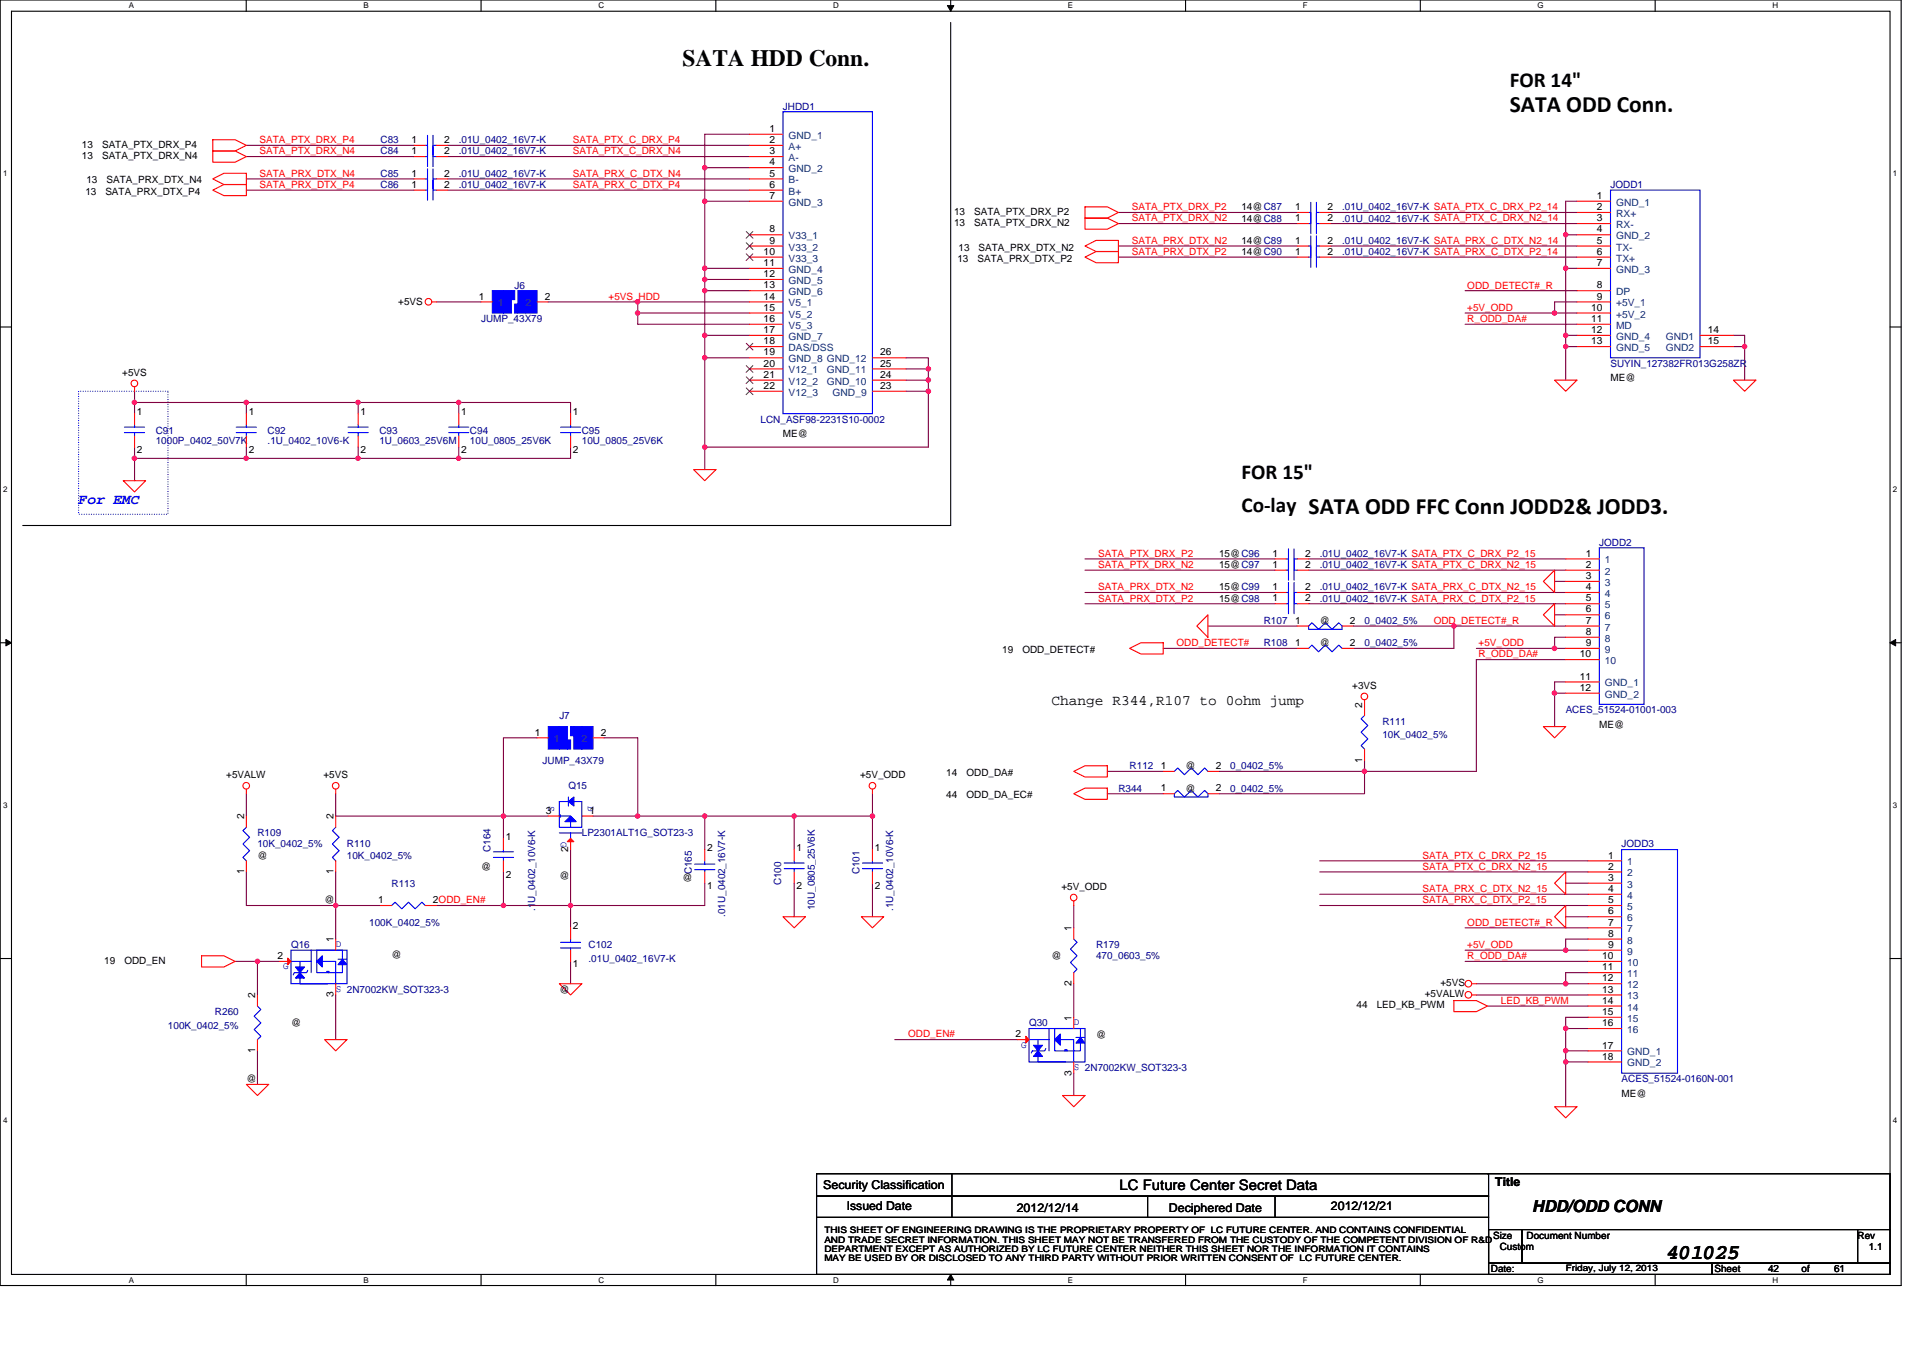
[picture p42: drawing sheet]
<svg xmlns="http://www.w3.org/2000/svg" width="297mm" height="210mm" viewBox="0 0 297 210" stroke-linecap="round" stroke-linejoin="round" font-family="sans-serif">
<defs><g id="words">
<g font-size="3.6">
<text x="105.4" y="10.2">SATA HDD Conn.</text>
<text x="233.2" y="17.3">SATA ODD Conn.</text>
</g>
<g font-size="3.3">
<text x="233.2" y="13.5">FOR 14&quot;</text>
<text x="191.8" y="74">FOR 15&quot;</text>
<text x="191.8" y="79.1">Co‐lay SATA ODD FFC Conn JODD2&amp; JODD3.</text>
<text x="257.4" y="194.5">401025</text>
</g>
<text font-size="2.6" x="236.7" y="187.2">HDD/ODD CONN</text>
<text font-size="2.2" fill="#00f" x="12.1" y="77.9">For EMC</text>
<g font-size="2.2">
<text x="162.4" y="108.9">Change R344,R107 to 0ohm jump</text>
<text x="172.9" y="183.9">LC Future Center Secret Data</text>
</g>
<g font-size="1.9">
<text x="127.2" y="183.7">Security Classification</text>
<text x="231" y="183.3">Title</text>
<text x="130.8" y="187">Issued Date</text>
<text x="157.1" y="187.2">2012/12/14</text>
<text x="180.5" y="187.2">Deciphered Date</text>
<text x="205.6" y="187">2012/12/21</text>
</g>
<g font-size="1.5" fill="#000080">
<text x="120.9" y="17">JHDD1</text>
<text x="58.8" y="23.9">C84</text>
<text x="58.8" y="22.1">C83</text>
<text x="70.9" y="23.9">.01U_0402_16V7-K</text>
<text x="70.9" y="22.1">.01U_0402_16V7-K</text>
<text x="58.8" y="29">C86</text>
<text x="58.8" y="27.3">C85</text>
<text x="70.9" y="29">.01U_0402_16V7-K</text>
<text x="70.9" y="27.3">.01U_0402_16V7-K</text>
<text x="248.8" y="29">JODD1</text>
<text x="207.3" y="34.2">.01U_0402_16V7-K SATA_PTX_C_DRX_N2_14</text>
<text x="207.3" y="32.5">.01U_0402_16V7-K SATA_PTX_C_DRX_P2_14</text>
<text x="207.3" y="37.7">.01U_0402_16V7-K SATA_PRX_C_DTX_N2_14</text>
<text x="207.3" y="39.4">.01U_0402_16V7-K SATA_PRX_C_DTX_P2_14</text>
<text x="79.5" y="44.6">J6</text>
<text x="74.3" y="49.8">JUMP_43X79</text>
<text x="248.8" y="56.7">SUYIN_127382FR013G258ZR</text>
<text x="117.5" y="65.3">LCN_ASF98-2231S10-0002</text>
<text x="24.1" y="67">C91</text>
<text x="24.1" y="68.6">1000P_0402_50V7K</text>
<text x="41.3" y="67">C92</text>
<text x="41.3" y="68.6">.1U_0402_10V6-K</text>
<text x="58.6" y="67">C93</text>
<text x="58.6" y="68.6">1U_0603_25V6M</text>
<text x="72.6" y="67">C94</text>
<text x="72.6" y="68.6">10U_0805_25V6K</text>
<text x="89.9" y="67">C95</text>
<text x="89.9" y="68.6">10U_0805_25V6K</text>
<text x="203.9" y="87.8">.01U_0402_16V7-K SATA_PTX_C_DRX_N2_15</text>
<text x="203.9" y="86">.01U_0402_16V7-K SATA_PTX_C_DRX_P2_15</text>
<text x="247" y="84.3">JODD2</text>
<text x="203.9" y="92.9">.01U_0402_16V7-K SATA_PRX_C_DTX_P2_15</text>
<text x="203.9" y="91.2">.01U_0402_16V7-K SATA_PRX_C_DTX_N2_15</text>
<text x="195.2" y="96.4">R107</text>
<text x="195.2" y="99.9">R108</text>
<text x="210.8" y="96.4">0_0402_5%</text>
<text x="210.8" y="99.9">0_0402_5%</text>
<text x="86.4" y="111.1">J7</text>
<text x="213.5" y="112">R111</text>
<text x="241.8" y="110.2">ACES_51524-01001-003</text>
<text x="83.8" y="118">JUMP_43X79</text>
<text x="174.5" y="118.9">R112</text>
<text x="190" y="118.9">0_0402_5%</text>
<text x="213.5" y="114">10K_0402_5%</text>
<text x="87.8" y="122">Q15</text>
<text x="172.8" y="122.3">R344</text>
<text x="190" y="122.3">0_0402_5%</text>
<text x="39.8" y="129.2">R109</text>
<text x="39.8" y="130.9">10K_0402_5%</text>
<text x="53.6" y="130.9">R110</text>
<text x="75.8" y="131.6" transform="rotate(-90 75.8 131.6)">C164</text>
<text x="89.9" y="129.2">LP2301ALT1G_SOT23-3</text>
<text x="250.5" y="130.9">JODD3</text>
<text x="53.6" y="132.7">10K_0402_5%</text>
<text x="60.5" y="137">R113</text>
<text x="106.8" y="135.1" transform="rotate(-90 106.8 135.1)">C165</text>
<text x="120.7" y="136.8" transform="rotate(-90 120.7 136.8)">C100</text>
<text x="132.8" y="135.1" transform="rotate(-90 132.8 135.1)">C101</text>
<text x="57" y="143">100K_0402_5%</text>
<text x="82.7" y="140.8" transform="rotate(-90 82.7 140.8)">.1U_0402_10V6-K</text>
<text x="112" y="141.6" transform="rotate(-90 112 141.6)">.01U_0402_16V7-K</text>
<text x="125.9" y="140.6" transform="rotate(-90 125.9 140.6)">10U_0805_25V6K</text>
<text x="137.9" y="140.8" transform="rotate(-90 137.9 140.8)">.1U_0402_10V6-K</text>
<text x="45" y="146.5">Q16</text>
<text x="90.9" y="146.5">C102</text>
<text x="90.9" y="148.6">.01U_0402_16V7-K</text>
<text x="169.3" y="146.5">R179</text>
<text x="169.3" y="148.2">470_0603_5%</text>
<text x="25.9" y="158.9">100K_0402_5%</text>
<text x="33.2" y="156.8">R260</text>
<text x="159" y="158.6">Q30</text>
<text x="250.5" y="167.2">ACES_51524-0160N-001</text>
</g>
<g font-size="1.5">
<text x="12.7" y="22.8">13</text>
<text x="15.8" y="22.8">SATA_PTX_DRX_P4</text>
<text x="63.6" y="23.8">1</text>
<text x="63.6" y="22.1">1</text>
<text x="68.6" y="23.8">2</text>
<text x="68.6" y="22.1">2</text>
<text x="118.8" y="20.4">1</text>
<text x="118.8" y="22.1">2</text>
<text x="118.8" y="23.8">3</text>
<text x="12.7" y="24.6">13</text>
<text x="13.4" y="28.3">13</text>
<text x="15.8" y="24.6">SATA_PTX_DRX_N4</text>
<text x="16.5" y="28.3">SATA_PRX_DTX_N4</text>
<text x="63.6" y="29">1</text>
<text x="63.6" y="27.3">1</text>
<text x="68.6" y="29">2</text>
<text x="68.6" y="27.3">2</text>
<text x="118.8" y="25.5">4</text>
<text x="118.8" y="27.3">5</text>
<text x="118.8" y="29">6</text>
<text x="13.2" y="30.1">13</text>
<text x="16.3" y="30.1">SATA_PRX_DTX_P4</text>
<text x="118.8" y="30.7">7</text>
<text x="118.8" y="35.9">8</text>
<text x="147.4" y="34.9">13</text>
<text x="147.4" y="33.2">13</text>
<text x="150.5" y="34.9">SATA_PTX_DRX_N2</text>
<text x="150.5" y="33.2">SATA_PTX_DRX_P2</text>
<text x="191.8" y="34.2">14@C88</text>
<text x="191.8" y="32.5">14@C87</text>
<text x="200" y="34.2">1</text>
<text x="200" y="32.5">1</text>
<text x="205.1" y="34.2">2</text>
<text x="205.1" y="32.5">2</text>
<text x="246.7" y="30.7">1</text>
<text x="246.7" y="32.5">2</text>
<text x="246.7" y="34.2">3</text>
<text x="246.7" y="35.9">4</text>
<text x="118" y="39.4">10</text>
<text x="118" y="41.1">11</text>
<text x="118.8" y="37.7">9</text>
<text x="147.9" y="40.4">13</text>
<text x="148.1" y="38.7">13</text>
<text x="151" y="40.4">SATA_PRX_DTX_P2</text>
<text x="151.2" y="38.7">SATA_PRX_DTX_N2</text>
<text x="191.8" y="37.7">14@C89</text>
<text x="191.8" y="39.4">14@C90</text>
<text x="200" y="37.7">1</text>
<text x="200" y="39.4">1</text>
<text x="205.1" y="37.7">2</text>
<text x="205.1" y="39.4">2</text>
<text x="246.7" y="37.7">5</text>
<text x="246.7" y="39.4">6</text>
<text x="246.7" y="41.1">7</text>
<text x="61.5" y="47.2">+5VS</text>
<text x="74" y="46.3">1</text>
<text x="84.2" y="46.3">2</text>
<text x="118" y="42.8">12</text>
<text x="118" y="44.6">13</text>
<text x="118" y="46.3">14</text>
<text x="246.7" y="44.6">8</text>
<text x="246.7" y="46.3">9</text>
<text x="118" y="48">15</text>
<text x="118" y="49.7">16</text>
<text x="118" y="51.5">17</text>
<text x="118" y="53.2">18</text>
<text x="245.8" y="48">10</text>
<text x="245.8" y="49.7">11</text>
<text x="245.8" y="51.5">12</text>
<text x="245.8" y="53.2">13</text>
<text x="263.8" y="51.5">14</text>
<text x="263.8" y="53.2">15</text>
<text x="18.9" y="58.1">+5VS</text>
<text x="118" y="54.9">19</text>
<text x="118" y="56.6">20</text>
<text x="118" y="58.4">21</text>
<text x="136" y="58.4">24</text>
<text x="136" y="56.6">25</text>
<text x="136" y="54.9">26</text>
<text x="248.8" y="58.9">ME@</text>
<text x="21.1" y="64.1">1</text>
<text x="38.4" y="64.1">1</text>
<text x="55.7" y="64.1">1</text>
<text x="71.2" y="64.1">1</text>
<text x="88.5" y="64.1">1</text>
<text x="118" y="60.1">22</text>
<text x="136" y="60.1">23</text>
<text x="21.1" y="70">2</text>
<text x="38.4" y="70">2</text>
<text x="55.7" y="70">2</text>
<text x="71.2" y="70">2</text>
<text x="88.5" y="70">2</text>
<text x="120.9" y="67.6">ME@</text>
<text x="188.3" y="87.8">15@C97</text>
<text x="188.3" y="86">15@C96</text>
<text x="196.6" y="87.7">1</text>
<text x="196.6" y="86">1</text>
<text x="201.6" y="87.7">2</text>
<text x="201.6" y="86">2</text>
<text x="244.9" y="86">1</text>
<text x="244.9" y="87.7">2</text>
<text x="244.9" y="89.5">3</text>
<text x="188.3" y="92.9">15@C98</text>
<text x="188.3" y="91.2">15@C99</text>
<text x="196.6" y="92.9">1</text>
<text x="196.6" y="91.2">1</text>
<text x="201.6" y="92.9">2</text>
<text x="201.6" y="91.2">2</text>
<text x="244.9" y="91.2">4</text>
<text x="244.9" y="92.9">5</text>
<text x="244.9" y="94.6">6</text>
<text x="154.8" y="100.9">19</text>
<text x="157.9" y="100.9">ODD_DETECT#</text>
<text x="200" y="96.4">1</text>
<text x="200" y="99.8">1</text>
<text x="203.9" y="96.4">@</text>
<text x="203.9" y="99.9">@</text>
<text x="208.5" y="96.4">2</text>
<text x="208.5" y="99.8">2</text>
<text x="244" y="101.6">10</text>
<text x="244.9" y="96.4">7</text>
<text x="244.9" y="98.1">8</text>
<text x="244.9" y="99.8">9</text>
<text x="208.9" y="106.4">+3VS</text>
<text x="244" y="105">11</text>
<text x="244" y="106.7">12</text>
<text x="82.6" y="113.6">1</text>
<text x="92.8" y="113.6">2</text>
<text x="210.4" y="109.3" transform="rotate(-90 210.4 109.3)">2</text>
<text x="247" y="112.5">ME@</text>
<text x="146.2" y="119.9">14</text>
<text x="149.3" y="119.9">ODD_DA#</text>
<text x="179.3" y="118.8">1</text>
<text x="183.1" y="118.9">@</text>
<text x="187.8" y="118.8">2</text>
<text x="210.4" y="117.8" transform="rotate(-90 210.4 117.8)">1</text>
<text x="34.9" y="120.2">+5VALW</text>
<text x="50" y="120.2">+5VS</text>
<text x="84.3" y="125.7">3</text>
<text x="91.1" y="125.7">1</text>
<text x="132.9" y="120.2">+5V_ODD</text>
<text x="146.2" y="123.3">44</text>
<text x="149.3" y="123.3">ODD_DA_EC#</text>
<text x="179.3" y="122.3">1</text>
<text x="183.1" y="122.3">@</text>
<text x="187.8" y="122.3">2</text>
<text x="37.7" y="126.6" transform="rotate(-90 37.7 126.6)">2</text>
<text x="51.5" y="126.6" transform="rotate(-90 51.5 126.6)">2</text>
<text x="78.1" y="129.7">1</text>
<text x="87.8" y="131.6" transform="rotate(-90 87.8 131.6)">2</text>
<text x="109.2" y="131.5">2</text>
<text x="123" y="131.5">1</text>
<text x="135.1" y="131.5">1</text>
<text x="37.7" y="135.1" transform="rotate(-90 37.7 135.1)">1</text>
<text x="39.8" y="132.7">@</text>
<text x="51.5" y="135.1" transform="rotate(-90 51.5 135.1)">1</text>
<text x="74.3" y="134.4">@</text>
<text x="78.1" y="135.6">2</text>
<text x="86.4" y="135.8">@</text>
<text x="105.4" y="136.1">@</text>
<text x="109.2" y="137.3">1</text>
<text x="123" y="137.3">2</text>
<text x="135.1" y="137.3">2</text>
<text x="164" y="137.5">+5V_ODD</text>
<text x="248.4" y="132.7">1</text>
<text x="248.4" y="134.4">2</text>
<text x="248.4" y="136.1">3</text>
<text x="248.4" y="137.8">4</text>
<text x="50.1" y="139.6">@</text>
<text x="58.4" y="139.6">1</text>
<text x="66.9" y="139.6">2ODD_EN#</text>
<text x="88.5" y="143.6">2</text>
<text x="165.5" y="143.9" transform="rotate(-90 165.5 143.9)">1</text>
<text x="248.4" y="139.6">5</text>
<text x="248.4" y="141.3">6</text>
<text x="248.4" y="143">7</text>
<text x="16.1" y="148.9">19</text>
<text x="19.2" y="148.9">ODD_EN</text>
<text x="42.9" y="148.2">2</text>
<text x="51.5" y="145.6" transform="rotate(-90 51.5 145.6)">1</text>
<text x="60.5" y="148">@</text>
<text x="88.5" y="149.4">1</text>
<text x="162.4" y="148.2">@</text>
<text x="247.5" y="148.2">10</text>
<text x="247.5" y="149.9">11</text>
<text x="248.4" y="144.7">8</text>
<text x="248.4" y="146.5">9</text>
<text x="39.4" y="154.2" transform="rotate(-90 39.4 154.2)">2</text>
<text x="51.5" y="154.1" transform="rotate(-90 51.5 154.1)">3</text>
<text x="86.4" y="153.4">@</text>
<text x="165.5" y="152.4" transform="rotate(-90 165.5 152.4)">2</text>
<text x="209.5" y="155.8">44</text>
<text x="212.7" y="155.8">LED_KB_PWM</text>
<text x="220.1" y="154.1">+5VALW</text>
<text x="222.5" y="152.4">+5VS</text>
<text x="247.5" y="151.6">12</text>
<text x="247.5" y="153.4">13</text>
<text x="247.5" y="155.1">14</text>
<text x="45" y="158.6">@</text>
<text x="156.9" y="160.3">2</text>
<text x="165.5" y="157.7" transform="rotate(-90 165.5 157.7)">1</text>
<text x="169.3" y="160.3">@</text>
<text x="247.5" y="156.8">15</text>
<text x="247.5" y="158.6">16</text>
<text x="38.1" y="167.2">@</text>
<text x="39.4" y="162.7" transform="rotate(-90 39.4 162.7)">1</text>
<text x="165.5" y="166.2" transform="rotate(-90 165.5 166.2)">3</text>
<text x="247.5" y="162">17</text>
<text x="247.5" y="163.7">18</text>
<text x="250.5" y="169.5">ME@</text>
<text x="230.6" y="191.4">Size</text>
<text x="235.8" y="191.4">Document Number</text>
<text x="286.9" y="191.4">Rev</text>
<text x="230.3" y="196.6">Date:</text>
<text x="231.7" y="193.1">Custom</text>
<text x="264.8" y="196.6">Sheet</text>
<text x="273.1" y="196.6">42</text>
<text x="278.3" y="196.6">of</text>
<text x="283.3" y="196.6">61</text>
<text x="288.7" y="193.1">1.1</text>
</g>
<g font-size="1.5" fill="#f00">
<text x="40.1" y="22.1">SATA_PTX_DRX_P4</text>
<text x="40.1" y="23.9">SATA_PTX_DRX_N4</text>
<text x="88.5" y="22.1">SATA_PTX_C_DRX_P4</text>
<text x="88.5" y="23.9">SATA_PTX_C_DRX_N4</text>
<text x="40.1" y="29">SATA_PRX_DTX_P4</text>
<text x="40.1" y="27.3">SATA_PRX_DTX_N4</text>
<text x="88.5" y="27.3">SATA_PRX_C_DTX_N4</text>
<text x="88.5" y="29">SATA_PRX_C_DTX_P4</text>
<text x="174.8" y="34.2">SATA_PTX_DRX_N2</text>
<text x="174.8" y="32.5">SATA_PTX_DRX_P2</text>
<text x="174.8" y="37.7">SATA_PRX_DTX_N2</text>
<text x="174.8" y="39.4">SATA_PRX_DTX_P2</text>
<text x="94" y="46.3">+5VS_HDD</text>
<text x="226.6" y="44.6">ODD_DETECT#_R</text>
<text x="226.6" y="48">+5V_ODD</text>
<text x="226.6" y="49.8">R_ODD_DA#</text>
<text x="169.6" y="87.8">SATA_PTX_DRX_N2</text>
<text x="169.6" y="86">SATA_PTX_DRX_P2</text>
<text x="169.6" y="91.2">SATA_PRX_DTX_N2</text>
<text x="169.6" y="92.9">SATA_PRX_DTX_P2</text>
<text x="181.7" y="99.8">ODD_DETECT#</text>
<text x="221.5" y="96.4">ODD_DETECT#_R</text>
<text x="228.4" y="99.8">+5V_ODD</text>
<text x="228.4" y="101.6">R_ODD_DA#</text>
<text x="219.7" y="132.7">SATA_PTX_C_DRX_P2_15</text>
<text x="219.7" y="134.4">SATA_PTX_C_DRX_N2_15</text>
<text x="219.7" y="137.8">SATA_PRX_C_DTX_N2_15</text>
<text x="219.7" y="139.6">SATA_PRX_C_DTX_P2_15</text>
<text x="226.6" y="143">ODD_DETECT#_R</text>
<text x="226.6" y="148.2">R_ODD_DA#</text>
<text x="226.6" y="146.5">+5V_ODD</text>
<text x="231.8" y="155.1">LED_KB_PWM</text>
<text x="140.3" y="160.3">ODD_EN#</text>
</g>
<g font-size="1.5" fill="#004080">
<text x="121.8" y="21.4">GND_1</text>
<text x="121.8" y="23.2">A+</text>
<text x="121.8" y="24.9">A-</text>
<text x="121.8" y="26.6">GND_2</text>
<text x="121.8" y="28.3">B-</text>
<text x="121.8" y="30.1">B+</text>
<text x="121.8" y="31.8">GND_3</text>
<text x="249.6" y="31.8">GND_1</text>
<text x="249.6" y="33.5">RX+</text>
<text x="249.6" y="35.2">RX-</text>
<text x="121.8" y="37">V33_1</text>
<text x="121.8" y="38.7">V33_2</text>
<text x="121.8" y="40.4">V33_3</text>
<text x="249.6" y="37">GND_2</text>
<text x="249.6" y="38.7">TX-</text>
<text x="249.6" y="40.4">TX+</text>
<text x="76.9" y="47.3">1</text>
<text x="81.2" y="47.3">2</text>
<text x="121.8" y="42.2">GND_4</text>
<text x="121.8" y="43.9">GND_5</text>
<text x="121.8" y="45.6">GND_6</text>
<text x="121.8" y="47.3">V5_1</text>
<text x="249.6" y="42.2">GND_3</text>
<text x="249.6" y="45.6">DP</text>
<text x="249.6" y="47.3">+5V_1</text>
<text x="121.8" y="49.1">V5_2</text>
<text x="121.8" y="50.8">V5_3</text>
<text x="121.8" y="52.5">GND_7</text>
<text x="249.6" y="49.1">+5V_2</text>
<text x="249.6" y="50.8">MD</text>
<text x="249.6" y="52.5">GND_4</text>
<text x="257.3" y="52.5">GND1</text>
<text x="121.8" y="54.3">DAS/DSS</text>
<text x="121.8" y="56">GND_8 GND_12</text>
<text x="121.8" y="57.7">V12_1</text>
<text x="121.8" y="59.4">V12_2</text>
<text x="127.7" y="59.4">GND_10</text>
<text x="127.7" y="57.7">GND_11</text>
<text x="249.6" y="54.3">GND_5</text>
<text x="257.3" y="54.3">GND2</text>
<text x="121.8" y="61.2">V12_3</text>
<text x="128.6" y="61.2">GND_9</text>
<text x="247.9" y="87.1">1</text>
<text x="247.9" y="88.8">2</text>
<text x="247.9" y="90.5">3</text>
<text x="247.9" y="92.2">4</text>
<text x="247.9" y="94">5</text>
<text x="247.9" y="95.7">6</text>
<text x="247.9" y="97.4">7</text>
<text x="247.9" y="99.2">8</text>
<text x="247.9" y="100.9">9</text>
<text x="247.9" y="102.6">10</text>
<text x="247.9" y="106.1">GND_1</text>
<text x="247.9" y="107.8">GND_2</text>
<text x="85.6" y="114.7">1</text>
<text x="89.8" y="114.7">2</text>
<text x="251.4" y="133.7">1</text>
<text x="251.4" y="135.4">2</text>
<text x="251.4" y="137.2">3</text>
<text x="251.4" y="138.9">4</text>
<text x="251.4" y="140.6">5</text>
<text x="251.4" y="142.3">6</text>
<text x="251.4" y="144.1">7</text>
<text x="251.4" y="145.8">8</text>
<text x="251.4" y="147.5">9</text>
<text x="251.4" y="149.2">10</text>
<text x="251.4" y="151">11</text>
<text x="251.4" y="152.7">12</text>
<text x="251.4" y="154.4">13</text>
<text x="251.4" y="156.1">14</text>
<text x="251.4" y="157.9">15</text>
<text x="251.4" y="159.6">16</text>
<text x="251.4" y="163.1">GND_1</text>
<text x="251.4" y="164.8">GND_2</text>
</g>
<g font-size="1.5" fill="#00f">
<text x="84.7" y="124.5" transform="rotate(90 84.7 124.5)">S</text>
<text x="90.8" y="124.5" transform="rotate(90 90.8 124.5)">D</text>
<text x="86.7" y="130.1" transform="rotate(90 86.7 130.1)">G</text>
<text x="43.7" y="149.8">G</text>
<text x="51.9" y="146.3">D</text>
<text x="51.9" y="153.2">S 2N7002KW_SOT323-3</text>
<text x="157.7" y="161.9">G</text>
<text x="165.9" y="158.4">D</text>
<text x="165.9" y="165.3">S 2N7002KW_SOT323-3</text>
</g>
<g font-size="1.4">
<text x="127.3" y="190.6">THIS SHEET OF ENGINEERING DRAWING IS THE PROPRIETARY PROPERTY OF LC FUTURE CENTER. AND CONTAINS CONFIDENTIAL</text>
<text x="127.3" y="192">AND TRADE SECRET INFORMATION. THIS SHEET MAY NOT BE TRANSFERED FROM THE CUSTODY OF THE COMPETENT DIVISION OF R&amp;D</text>
<text x="127.3" y="193.4">DEPARTMENT EXCEPT AS AUTHORIZED BY LC FUTURE CENTER NEITHER THIS SHEET NOR THE INFORMATION IT CONTAINS</text>
<text x="127.3" y="194.8">MAY BE USED BY OR DISCLOSED TO ANY THIRD PARTY WITHOUT PRIOR WRITTEN CONSENT OF LC FUTURE CENTER.</text>
<text x="241.8" y="196.4">Friday, July 12, 2013</text>
</g>
<g font-size="1.2">
<text x="19.9" y="1.3">A</text>
<text x="56.2" y="1.3">B</text>
<text x="92.4" y="1.3">C</text>
<text x="128.7" y="1.3">D</text>
<text x="165" y="1.3">E</text>
<text x="201.2" y="1.3">F</text>
<text x="237.5" y="1.3">G</text>
<text x="273.8" y="1.3">H</text>
<text x=".5" y="27.2">1</text>
<text x="292.4" y="27.2">1</text>
<text x=".5" y="76">2</text>
<text x="292.4" y="76">2</text>
<text x=".5" y="124.8">3</text>
<text x="292.4" y="124.8">3</text>
<text x=".5" y="173.6">4</text>
<text x="292.4" y="173.6">4</text>
<text x="19.9" y="198.2">A</text>
<text x="56.2" y="198.2">B</text>
<text x="92.4" y="198.2">C</text>
<text x="128.7" y="198.2">D</text>
<text x="165" y="198.2">E</text>
<text x="201.2" y="198.2">F</text>
<text x="237.5" y="198.2">G</text>
<text x="273.8" y="198.2">H</text>
</g>
</g></defs>
<path d="M0 0h293.7v198.6h-293.7zM1.8 1.7h290.1v195.2h-290.1z" fill="none" stroke="#000" stroke-width=".17"/>
<g fill="#fff">
<path d="M19.9 .2h.8v1.4h-.8z"/>
<path d="M19.9 197.1h.8v1.4h-.8z"/>
</g>
<path d="M38 0v1.7M38 196.9v1.7" fill="none" stroke="#000" stroke-width=".17"/>
<g fill="#fff">
<path d="M56.2 .2h.7v1.4h-.7z"/>
<path d="M56.2 197.1h.7v1.4h-.7z"/>
</g>
<path d="M74.3 0v1.7M74.3 196.9v1.7" fill="none" stroke="#000" stroke-width=".17"/>
<g fill="#fff">
<path d="M92.4 .2h.9v1.4h-.9z"/>
<path d="M92.4 197.1h.9v1.4h-.9z"/>
</g>
<path d="M110.6 0v1.7M110.6 196.9v1.7" fill="none" stroke="#000" stroke-width=".17"/>
<g fill="#fff">
<path d="M128.7 .2h.8v1.4h-.8z"/>
<path d="M128.7 197.1h.8v1.4h-.8z"/>
</g>
<path d="M146.9 0v1.7M146.9 196.9v1.7" fill="none" stroke="#000" stroke-width=".17"/>
<path d="M146.3 .9h1l-.4 .8zM146.9 196.9l.4 .9h-1z" fill="#000" stroke="#000" stroke-width=".15"/>
<g fill="#fff">
<path d="M165 .2h.8v1.4h-.8z"/>
<path d="M165 197.1h.8v1.4h-.8z"/>
</g>
<path d="M183.1 0v1.7M183.1 196.9v1.7" fill="none" stroke="#000" stroke-width=".17"/>
<g fill="#fff">
<path d="M201.2 .2h.8v1.4h-.8z"/>
<path d="M201.2 197.1h.8v1.4h-.8z"/>
</g>
<path d="M219.4 0v1.7M219.4 196.9v1.7" fill="none" stroke="#000" stroke-width=".17"/>
<g fill="#fff">
<path d="M237.5 .2h.9v1.4h-.9z"/>
<path d="M237.5 197.1h.9v1.4h-.9z"/>
</g>
<path d="M255.7 0v1.7M255.7 196.9v1.7" fill="none" stroke="#000" stroke-width=".17"/>
<g fill="#fff">
<path d="M273.8 .2h.8v1.4h-.8z"/>
<path d="M273.8 197.1h.8v1.4h-.8z"/>
<path d="M.5 26.1h.6v1.4h-.6z"/>
<path d="M292.4 26.1h.6v1.4h-.6z"/>
<path d="M.5 74.9h.6v1.4h-.6z"/>
<path d="M292.4 74.9h.6v1.4h-.6z"/>
</g>
<path d="M0 50.5h1.8M291.9 50.5h1.8" fill="none" stroke="#000" stroke-width=".17"/>
<g fill="#fff">
<path d="M.5 123.7h.6v1.4h-.6z"/>
<path d="M292.4 123.7h.6v1.4h-.6z"/>
</g>
<path d="M0 99.3h1.8M291.9 99.3h1.8" fill="none" stroke="#000" stroke-width=".17"/>
<path d="M.9 98.8l.9 .5-.9 .5zM291.9 99.3l.9-.5v1z" fill="#000" stroke="#000" stroke-width=".15"/>
<g fill="#fff">
<path d="M.5 172.5h.6v1.4h-.6z"/>
<path d="M292.4 172.5h.6v1.4h-.6z"/>
</g>
<g fill="none" stroke="#000" stroke-width=".17">
<path d="M146.9 3.5v77.7h-143.4M0 148.1h1.8M291.9 148.1h1.8M126.1 181.4h103.8v3.4h-103.8zM126.1 184.8h103.8v3.3h-103.8zM126.1 188.1h103.8v8.8h-103.8zM147 181.4v6.7M177.3 184.8v3.3M197 184.8v3.3M229.8 181.4h62.1v8.6M229.9 190h5.2v5.2h-5.2zM229.9 195.2h34.6v1.7h-34.6z"/>
<path d="M235.1 190h51.8v5.2h-51.8zM264.5 195.2h27.4v1.7h-27.4zM286.9 190h5v5.2h-5z"/>
</g>
<path d="M12.1 60.5h13.8v19h-13.8z" fill="none" stroke="#00f" stroke-width=".17" stroke-dasharray="0 .3"/>
<g fill="none" stroke="#800040" stroke-width=".17">
<path d="M38.1 29.4h25.9M38.1 27.6h25.9M38.1 22.5h25.9M38.1 24.2h25.9M69.1 27.6h46.7M69.1 29.4h46.7M69.1 22.5h46.7M69.1 24.2h46.7M108.9 31.1v10.4M108.9 25.9v5.2M108.9 31.1h6.9M108.9 25.9h6.9"/>
<path d="M115.8 20.7h-6.9v5.2M172.8 34.5h27.6M172.8 32.8h27.6M172.8 38h27.6M172.8 39.7h27.6M205.6 32.8h38M205.6 34.5h38M205.6 39.7h38M205.6 38h38M241.8 36.3h1.8M241.8 36.3v5.2M243.6 31.1h-1.8v5.2"/>
<path d="M67.4 46.7h6.9M84.7 46.7h13.8M98.5 46.7v1.7M98.5 48.4v1.7h17.3M98.5 48.4h17.3M98.5 46.7h17.3M108.9 43.2v1.7M108.9 44.9v6.9M108.9 55.3v13.8M108.9 51.8v3.5M108.9 41.5v1.7M108.9 43.2h6.9"/>
<path d="M108.9 44.9h6.9M108.9 55.3h6.9M108.9 51.8h6.9M108.9 41.5h6.9M140 55.3h3.4v1.7M140 57h3.4M140 58.7h3.4M143.4 58.7v1.8M143.4 57v1.7M226.3 48.4h13.8M226.3 44.9h17.3M226.3 50.1h17.3"/>
<path d="M240.1 48.4h3.5M241.8 41.5h1.8M241.8 51.8h1.8M241.8 53.6h1.8M241.8 41.5v10.3M241.8 51.8v1.8M241.8 53.6v5.1M243.6 46.7h-3.5v1.7M267.8 53.6h1.7M267.8 51.8h1.7v1.8M269.5 53.6v5.1M20.8 60.5v1.7"/>
<path d="M20.8 70.8v3.5M20.8 69.1v1.7M20.8 62.2v1.7M20.8 70.8h17.3M20.8 62.2h17.3M38.1 62.2h17.2M38.1 70.8h17.2M38.1 62.2v1.7M38.1 69.1v1.7M55.3 69.1v1.7M55.3 62.2v1.7M55.3 70.8h15.6"/>
<path d="M55.3 62.2h15.6M70.9 62.2h17.2v1.7M70.9 69.1v1.7M70.9 62.2v1.7M88.1 69.1v1.7h-17.2M108.9 69.1v3.5M140 60.5h3.4M143.4 60.5v8.6h-34.5M167.6 88.1h29.4M167.6 86.4h29.4M167.6 91.5h29.4M167.6 93.3h29.4"/>
<path d="M186.6 96.7h13.8M202.1 86.4h39.7M202.1 88.1h39.7M202.1 93.3h39.7M202.1 91.5h39.7M209 96.7h15.6M240.1 89.8h1.7M240.1 95h1.7M241.8 96.7h-17.2v3.5h-15.6M241.8 98.5h-1.7v1.7M82.9 114h-5.1v12.1M93.3 114h5.2v12.1h-6.9"/>
<path d="M171 119.2h8.7M179.7 100.2h20.7M188.3 119.2h22.5M210.8 119.2v3.4h-22.5M210.8 117.5v1.7M228 100.2h12.1M240.1 107.1v5.2M240.1 100.2h1.7M240.1 107.1h1.7M241.8 101.9h-13.8v17.3h-17.2M241.8 105.4h-1.7v1.7M38.1 134.7v5.2h13.8"/>
<path d="M38.1 122.6v3.5M51.9 139.9h6.9M51.9 122.6v3.5h25.9M51.9 134.7v5.2M51.9 139.9v5.2M67.4 139.9h10.4M77.8 126.1h6.9M77.8 126.1v3.4M77.8 134.7v5.2M77.8 139.9h10.3M88.1 131.3v8.6M88.1 139.9v3.5"/>
<path d="M98.5 126.1h10.4M108.9 136.5v3.4h-20.8M108.9 126.1v5.2M108.9 126.1h13.8M122.7 136.5v5.1M122.7 126.1v5.2M122.7 126.1h12.1M134.8 122.6v3.5M134.8 136.5v5.1M134.8 126.1v5.2M165.9 139.9v3.5M171 122.6h8.7"/>
<path d="M203.9 133h41.4M203.9 134.7h41.4M203.9 139.9h41.4M203.9 138.2h41.4M241.8 136.5h3.5M36.3 148.5h3.5M39.8 148.5v5.2M39.8 148.5h3.4M51.9 153.7v6.9M88.1 148.5v3.5M165.9 152v5.2M226.3 143.4h19"/>
<path d="M226.3 148.5h19M226.3 146.8h15.5M228 153.7h17.3M228 152h13.8M229.8 155.4h15.5M241.8 141.6h3.5M241.8 146.8h3.5M241.8 152h3.5M241.8 158.9h3.5M241.8 158.9v3.5M245.3 145.1h-3.5v1.7M245.3 150.3h-3.5v1.7"/>
<path d="M245.3 157.2h-3.5v1.7M39.8 162.4v5.2M138.2 160.6h19M165.9 165.8v3.5M241.8 162.4h3.5M241.8 162.4v1.7M241.8 164.1h3.5M241.8 164.1v6.9"/>
</g>
<g fill="#f0f" stroke="#f0f" stroke-width=".17">
<circle cx="55.3" cy="62.2" r=".33"/>
<circle cx="38" cy="62.2" r=".33"/>
<circle cx="55.3" cy="70.8" r=".33"/>
<circle cx="38" cy="70.8" r=".33"/>
<circle cx="20.8" cy="62.2" r=".33"/>
<circle cx="20.8" cy="70.8" r=".33"/>
<circle cx="108.9" cy="43.2" r=".34"/>
<circle cx="70.8" cy="62.2" r=".33"/>
<circle cx="70.8" cy="70.8" r=".33"/>
<circle cx="108.9" cy="44.9" r=".33"/>
<circle cx="108.9" cy="51.8" r=".34"/>
<circle cx="108.9" cy="31.1" r=".34"/>
<circle cx="108.9" cy="25.9" r=".34"/>
<circle cx="108.9" cy="55.3" r=".34"/>
<circle cx="224.6" cy="96.7" r=".33"/>
<circle cx="240.1" cy="100.2" r=".34"/>
<circle cx="240.1" cy="107.1" r=".34"/>
<circle cx="241.8" cy="146.8" r=".34"/>
<circle cx="241.8" cy="152" r=".34"/>
<circle cx="241.8" cy="164.1" r=".34"/>
<circle cx="241.8" cy="162.3" r=".34"/>
<circle cx="98.5" cy="126.1" r=".34"/>
<circle cx="77.8" cy="126.1" r=".34"/>
<circle cx="134.8" cy="126.1" r=".34"/>
<circle cx="51.9" cy="139.9" r=".33"/>
<circle cx="77.8" cy="139.9" r=".33"/>
<circle cx="240.1" cy="48.4" r=".34"/>
<circle cx="241.9" cy="36.3" r=".33"/>
<circle cx="241.8" cy="51.8" r=".34"/>
<circle cx="241.8" cy="41.4" r=".34"/>
<circle cx="241.9" cy="53.5" r=".33"/>
<circle cx="241.8" cy="158.9" r=".34"/>
<circle cx="210.8" cy="119.2" r=".34"/>
<circle cx="88.1" cy="139.9" r=".33"/>
<circle cx="122.7" cy="126.1" r=".34"/>
<circle cx="108.9" cy="126.1" r=".34"/>
<circle cx="108.9" cy="41.4" r=".34"/>
<circle cx="98.5" cy="48.4" r=".34"/>
<circle cx="98.5" cy="46.6" r=".34"/>
<circle cx="143.4" cy="58.7" r=".34"/>
<circle cx="143.4" cy="60.4" r=".34"/>
<circle cx="39.8" cy="148.5" r=".33"/>
<circle cx="108.9" cy="69.1" r=".34"/>
<circle cx="269.5" cy="53.5" r=".33"/>
<circle cx="143.4" cy="57" r=".34"/>
</g>
<g fill="none" stroke="#f00" stroke-width=".17">
<path d="M32.9 27.6l1.7-.8h3.5v1.7h-3.5zM32.9 29.4l1.7-.9h3.5v1.7h-3.5zM32.9 21.6h3.4l1.8 .9-1.8 .8h-3.4zM32.9 23.3h3.4l1.8 .9-1.8 .9h-3.4zM64 24.2h1.7M64 22.5h1.7M64 29.4h1.7M64 27.6h1.7M67.4 24.2h1.7M67.4 22.5h1.7M67.4 29.4h1.7M67.4 27.6h1.7"/>
<path d="M115.8 20.7h5.1M115.8 22.5h5.1M115.8 24.2h5.1M115.8 25.9h5.1M115.8 27.6h5.1M115.8 29.4h5.1M115.8 31.1h5.1M115.8 36.3h5.1M115.8 38h5.1M115.8 39.7h5.1M167.6 33.7h3.4l1.8 .8-1.8 .9h-3.4zM167.6 32h3.4l1.8 .8-1.8 .9h-3.4z"/>
<path d="M167.6 39.7l1.7-.8h3.5v1.7h-3.5zM167.6 38l1.7-.9h3.5v1.8h-3.5zM200.4 38h1.7M200.4 39.7h1.7M200.4 34.5h1.7M200.4 32.8h1.7M203.9 38h1.7M203.9 39.7h1.7M203.9 34.5h1.7M203.9 32.8h1.7M243.6 31.1h5.2M243.6 32.8h5.2"/>
<path d="M243.6 34.5h5.2M243.6 36.3h5.2M243.6 38h5.2M243.6 39.7h5.2M20.8 59.8v.7M66.7 46.7h.7M74.3 46.7h1.7M82.9 46.7h1.8M115.8 41.5h5.1M115.8 43.2h5.1M115.8 44.9h5.1M115.8 46.7h5.1"/>
<path d="M115.8 48.4h5.1M115.8 50.1h5.1M115.8 51.8h5.1M115.8 53.6h5.1M115.8 55.3h5.1M115.8 57h5.1M115.8 58.7h5.1M134.8 58.7h5.2M134.8 57h5.2M134.8 55.3h5.2M240.1 58.7h3.5l-1.8 1.8zM243.6 41.5h5.2"/>
<path d="M243.6 44.9h5.2M243.6 46.7h5.2M243.6 48.4h5.2M243.6 50.1h5.2M243.6 51.8h5.2M243.6 53.6h5.2M262.6 51.8h5.2M262.6 53.6h5.2M267.8 58.7h3.4l-1.7 1.8zM19 74.3h3.5l-1.7 1.7zM20.8 63.9v1.7M20.8 67.4v1.7"/>
<path d="M38.1 63.9v1.7M38.1 67.4v1.7M55.3 63.9v1.7M55.3 67.4v1.7M70.9 63.9v1.7M70.9 67.4v1.7M88.1 63.9v1.7M88.1 67.4v1.7M107.1 72.6h3.5l-1.7 1.7zM115.8 60.5h5.1M134.8 60.5h5.2M186.6 95v3.5l-1.7-1.8z"/>
<path d="M197 93.3h1.7M197 88.1h1.7M197 86.4h1.7M197 91.5h1.7M200.4 96.7h1.7M200.4 93.3h1.7M200.4 88.1h1.7M200.4 86.4h1.7M200.4 91.5h1.7M207.3 96.7h1.7M238.4 89.8l1.7-1.7v3.4zM238.4 95l1.7-1.7v3.4z"/>
<path d="M241.8 86.4h5.2M241.8 88.1h5.2M241.8 89.8h5.2M241.8 91.5h5.2M241.8 93.3h5.2M241.8 95h5.2M241.8 96.7h5.2M241.8 98.5h5.2M82.9 114h1.8M91.6 114h1.7M165.9 119.2l1.7-.9h3.4v1.8h-3.4zM174.5 100.2l1.7-.9h3.5v1.7h-3.5z"/>
<path d="M179.7 119.2h1.7M186.6 119.2h1.7M200.4 100.2h1.7M207.3 100.2h1.7M210.8 108.1v2.5M210.8 115.7v1.8M238.4 112.3h3.4l-1.7 1.7zM241.8 100.2h5.2M241.8 101.9h5.2M241.8 105.4h5.2M241.8 107.1h5.2M38.1 121.9v.7"/>
<path d="M38.1 133v1.7M38.1 126.1v1.7M51.9 121.9v.7M51.9 133v1.7M51.9 126.1v1.7M58.8 139.9h1.7M65.7 139.9h1.7M77.8 129.5v1.8M77.8 133v1.7M84.7 126.1h1.7M88.1 129.5v1.8M89.9 126.1h1.7"/>
<path d="M108.9 134.7v1.8M108.9 131.3v1.7M122.7 131.3v1.7M122.7 134.7v1.8M134.8 121.9v.7M134.8 131.3v1.7M134.8 134.7v1.8M165.9 122.6l1.7-.8h3.4v1.7h-3.4zM165.9 139.2v.7M179.7 122.6h1.7M186.6 122.6h1.7M241.8 134.7v3.5l-1.7-1.7z"/>
<path d="M241.8 139.9v3.5l-1.7-1.8zM245.3 133h5.2M245.3 134.7h5.2M245.3 136.5h5.2M245.3 138.2h5.2M245.3 139.9h5.2M31.1 147.7h3.5l1.7 .8-1.7 .9h-3.5zM39.8 153.7v1.7M43.2 148.5h1.8M51.9 145.1v1.7M51.9 152v1.7M86.4 152h3.5l-1.8 1.7z"/>
<path d="M88.1 146.8v1.7M88.1 143.4v1.7M120.9 141.6h3.5l-1.7 1.8zM133.1 141.6h3.4l-1.7 1.8zM165.9 157.2v1.7M165.9 143.4v1.7M165.9 150.3v1.7M224.6 154.6h3.4l1.8 .8-1.8 .9h-3.4zM227.3 152h.7M227.3 153.7h.7M245.3 141.6h5.2M245.3 143.4h5.2"/>
<path d="M245.3 145.1h5.2M245.3 146.8h5.2M245.3 148.5h5.2M245.3 150.3h5.2M245.3 152h5.2M245.3 153.7h5.2M245.3 155.4h5.2M245.3 157.2h5.2M245.3 158.9h5.2M38.1 167.6h3.4l-1.7 1.7zM39.8 160.6v1.8M50.1 160.6h3.5l-1.7 1.8z"/>
<path d="M157.2 160.6h1.8M164.1 169.3h3.5l-1.7 1.7zM165.9 164.1v1.7M240.1 171h3.5l-1.8 1.7zM245.3 162.4h5.2M245.3 164.1h5.2"/>
<circle cx="20.8" cy="59.2" r=".51"/>
<circle cx="66.2" cy="46.6" r=".51"/>
<circle cx="210.8" cy="107.6" r=".51"/>
<circle cx="38" cy="121.4" r=".51"/>
<circle cx="51.9" cy="121.4" r=".51"/>
<circle cx="134.8" cy="121.4" r=".51"/>
<circle cx="165.8" cy="138.7" r=".51"/>
<circle cx="226.8" cy="153.7" r=".51"/>
<circle cx="226.8" cy="152" r=".51"/>
</g>
<g fill="#00f" stroke="#00f" stroke-width=".17">
<path d="M87.3 127l.8-.9 .9 .9z"/>
<path d="M87.8 123.8l.8-.7v1.4z"/>
<path d="M162.9 160.6l.9-.8v1.7z"/>
<path d="M166.9 160.3l.7 .9h-1.4z"/>
<path d="M160.3 162.4l.7 .8h-1.4z"/>
<path d="M159.6 161.5h1.4l-.7 .9z"/>
<path d="M49.8 147.7v1.7l-.9-.9z"/>
<path d="M52.9 148.2l.7 .9h-1.4z"/>
<path d="M46.3 150.3l.7 .8h-1.3z"/>
<path d="M45.7 149.4h1.3l-.7 .9z"/>
<path d="M76 44.9h1.8v3.5h-1.8z" fill-rule="evenodd"/>
<path d="M77.8 44.9h1.2v3.5h-1.2z" fill-rule="evenodd"/>
<path d="M79 44.9h.5v1.4h-.5z" fill-rule="evenodd"/>
<path d="M79.5 47h.5v1.4h-.5z" fill-rule="evenodd"/>
<path d="M80 44.9h1.2v3.5h-1.2z" fill-rule="evenodd"/>
<path d="M81.2 44.9h1.7v3.5h-1.7z" fill-rule="evenodd"/>
<path d="M84.7 112.3h1.7v3.4h-1.7z" fill-rule="evenodd"/>
<path d="M86.4 112.3h1.2v3.4h-1.2z" fill-rule="evenodd"/>
<path d="M87.6 114.3h.5v1.4h-.5z" fill-rule="evenodd"/>
<path d="M88.1 112.3h.5v1.4h-.5z" fill-rule="evenodd"/>
<path d="M88.6 112.3h1.3v3.4h-1.3z" fill-rule="evenodd"/>
<path d="M89.9 112.3h1.7v3.4h-1.7z" fill-rule="evenodd"/>
</g>
<g fill="none" stroke="#00f" stroke-width=".17">
<path d="M120.9 17.3h13.9v46.6h-13.9zM65.7 24.2h.3M65.7 22.5h.3M65.7 29.4h.3M65.7 27.6h.3M66 22.6v3.1M66 20.9v3.1M66 27.8v3.1M66 26.1v3.1M66.9 22.6v3.1M66.9 24.2h.5M66.9 20.9v3.1"/>
<path d="M66.9 22.5h.5M66.9 27.8v3.1M66.9 29.4h.5M66.9 26.1v3.1M66.9 27.6h.5M202.1 38h.4M202.1 39.7h.4M202.1 34.5h.4M202.1 32.8h.4M202.5 36.4v3.2M202.5 38.2v3.1M202.5 33v3.1"/>
<path d="M202.5 31.3v3.1M203.3 38h.6M203.3 39.7h.6M203.3 34.5h.6M203.3 32.8h.6M203.3 36.4v3.2M203.3 38.2v3.1M203.3 33v3.1M203.3 31.3v3.1M248.8 29.4h13.8v25.9h-13.8zM19.2 66.8h3.1M19.2 66h3.1"/>
<path d="M20.8 65.6v.4M20.8 66.8v.6M36.5 66.8h3.1M36.5 66h3.1M38.1 65.6v.4M38.1 66.8v.6M53.8 66.8h3.1M53.8 66h3.1M55.3 65.6v.4M55.3 66.8v.6M69.3 66.8h3.1M69.3 66h3.1"/>
<path d="M70.9 65.6v.4M70.9 66.8v.6M86.6 66.8h3.1M86.6 66h3.1M88.1 65.6v.4M88.1 66.8v.6M198.7 93.3h.3M198.7 88.1h.3M198.7 86.4h.3M198.7 91.5h.3M199 91.7v3.1M199 86.6v3"/>
<path d="M199 84.8v3.1M199 90v3.1M199.9 91.7v3.1M199.9 86.6v3M199.9 84.8v3.1M199.9 90v3.1M199.9 93.3h.5M199.9 88.1h.5M199.9 86.4h.5M199.9 91.5h.5M202.1 96.7l.5-.5 1.1 1 1-1 1.1 1 1-1 .5 .5v.5h-5.2zM247 84.6h7v24.2h-7z"/>
<path d="M181.4 119.2l.5-.5 1.1 1 1-1 1 1 1.1-1 .5 .5M202.1 100.2l.5-.5 1.1 1 1-1 1.1 1 1-1 .5 .5M210.8 110.6l-.6 .5 1.1 1-1.1 1 1.1 1.1-1.1 1 .6 .5M38.1 127.8l-.6 .5 1.1 1.1-1.1 1 1.1 1-1.1 1.1 .6 .5M51.9 127.8l-.6 .5 1.1 1.1-1.1 1 1.1 1-1.1 1.1 .6 .5M60.5 139.9l.5-.5 1.1 1 1-1 1 1 1.1-1 .5 .5M76.2 132.5h3.1M76.2 131.6h3.1M77.8 131.3v.3M77.8 132.5v.5M86.4 128.7h3.5M87.8 123.8h-1.4v2.3v-.2h.2v.4h-.2"/>
<path d="M87.8 123.1v1.4M88.1 127v.8M88.1 128.7v.8M88.6 123.8h1.3v4h-3.5v-1.7h1.7M107.3 133.5h3.1M107.3 134.4h3.1M108.9 134.4v.3M108.9 133v.5M121.1 134.2h3.1M121.1 133.3h3.1M122.7 133v.4M122.7 134.2v.5"/>
<path d="M133.2 134.2h3.1M133.2 133.3h3.1M134.8 133v.4M134.8 134.2v.5M181.4 122.6l.5-.5 1.1 1 1-1 1 1 1.1-1 .5 .5v.5h-5.2zM250.5 131.3h8.6v34.5h-8.6zM39.8 155.4l.5 .6-1 1 1 1.1-1 1 1 1-.5 .5M45 146.8h8.6v5.2h-8.6zM45 148.5h3.1M46.3 148.5v.9M46.3 151.1v.9h4.3M47.5 149.9l-.1 .4h-1.9l-.2 .3"/>
<path d="M48.1 146.8v3.5M49.8 148.5h2.1v3.5M50.5 150.3v-.2h.3v.2h-.2M52.2 148.2h1.4M52.9 149.1v1.2h-2.3M52.9 148.2v-1.4h-4v3.5h1.7M86.6 145.6h3.1M86.6 146.5h3.1M88.1 146.5v.3M88.1 145.1v.5M159 158.9h8.6v5.2h-8.6zM162 158.9v3.5"/>
<path d="M165.9 145.1l.5 .5-1 1 1 1.1-1 1 1 1.1-.5 .5M159 160.6h3M160.3 160.6v.9M160.3 163.2v.9h4.4M161.5 162l-.1 .4h-1.9l-.2 .3M163.8 160.6h2.1v3.5M164.5 162.4v-.2h.3v.2h-.1M166.2 160.3h1.4M166.9 161.2v1.2h-2.2M166.9 160.3v-1.4h-4v3.5h1.8"/>
</g>
<g fill="#f00" stroke="#f00" stroke-width=".17">
<path d="M87.6 130l.5-.5 .5 .5z"/>
<path d="M158.5 160.1l.5 .5-.5 .5z"/>
<path d="M44.4 148l.6 .5-.6 .6z"/>
</g>
<g fill="none" stroke="#804000" stroke-width=".15">
<path d="M115.3 35.8l1 1M115.3 37.5l1 1M115.3 39.2l1 1.1M116.3 35.8l-1.1 1M116.3 37.5l-1.1 1M116.3 39.2l-1.1 1.1M115.3 53l1 1.1M115.3 56.5l1 1M115.3 58.2l1 1.1M115.3 59.9l1 1.1M116.3 53l-1.1 1.1M116.3 56.5l-1.1 1"/>
<path d="M116.3 58.2l-1.1 1.1M116.3 59.9l-1.1 1.1"/>
</g>
<use href="#words"/>
</svg>
